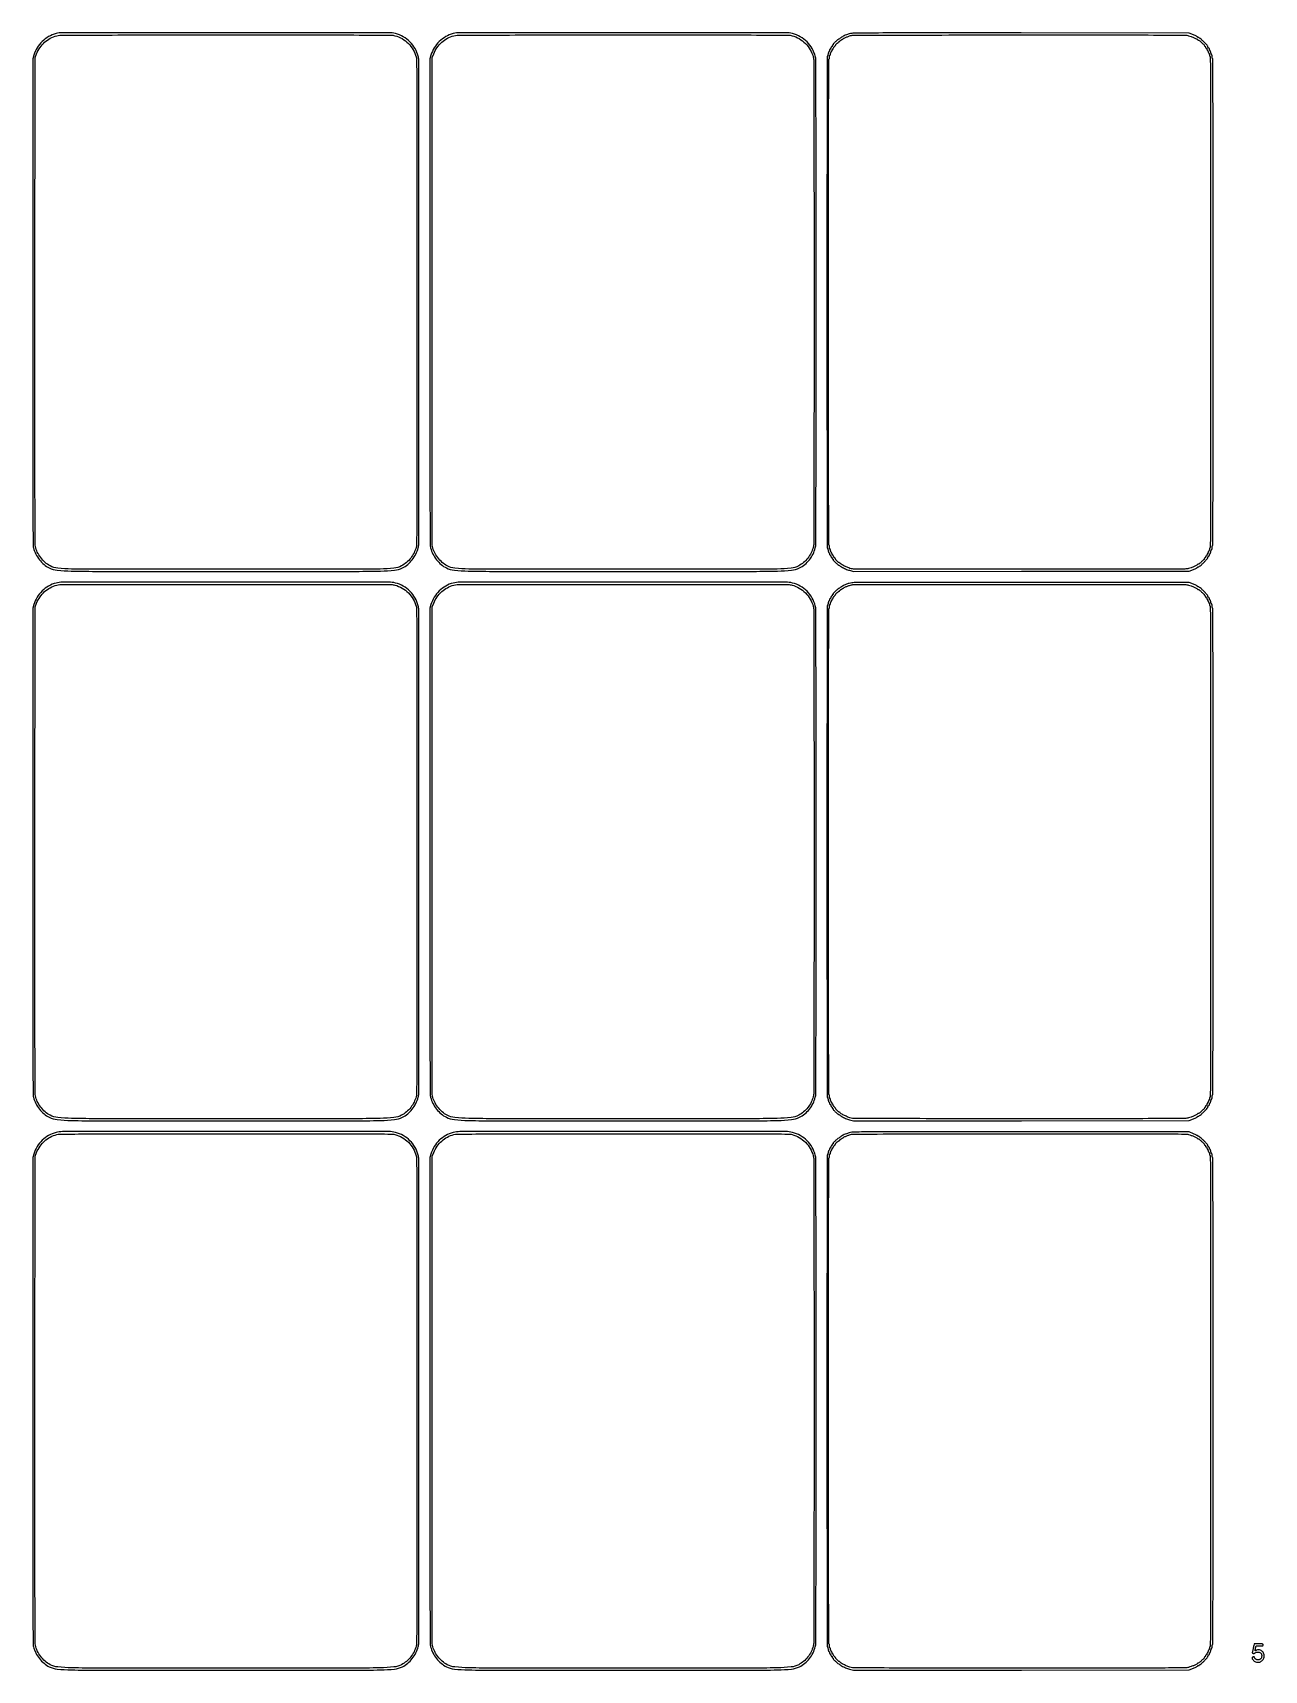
# Model space of a CAD drawing. Extents: x 5 to 206, y 6 to 274.
import ezdxf

# ---------------------------------------------------------------- set-up
doc = ezdxf.new("R2010")
doc.units = 0
doc.header["$MEASUREMENT"] = 0

msp = doc.modelspace()

# ---------------------------------------------------------------- linework, layer by layer
for points in [[(8.7984, 274.055805, 0.065323), (7.588419, 273.563802, 0.063948), (6.536622, 272.773502, 0.063438), (5.711768, 271.736586, 0.062472), (5.168082, 270.520739), (4.9914, 269.940777), (4.9914, 230.163163, 0.000081), (4.99512, 207.172171, 0.000711), (5.012886, 196.996982, 0.00031), (5.037401, 190.524914, 0.060953), (5.119031, 189.881324, 0.054545), (5.492955, 188.878489, 0.050364), (6.082999, 187.950858, 0.051021), (6.837654, 187.171227, 0.05959), (7.6986, 186.606324, 0.089729), (9.000192, 186.228289, 0.020984), (11.277015, 186.087582, 0.004814), (15.914194, 186.040601, 0.000126), (36.5895, 186.0354, 0.000126), (57.264806, 186.040601, 0.004814), (61.901985, 186.087582, 0.020984), (64.178808, 186.228289, 0.089729), (65.4804, 186.606324, 0.05959), (66.341346, 187.171227, 0.051021), (67.096001, 187.950858, 0.050364), (67.686045, 188.878489, 0.054545), (68.059969, 189.881324, 0.060951), (68.141594, 190.524862, 0.00031), (68.166114, 196.988502, 0.000712), (68.18388, 207.150847, 0.000081), (68.1876, 230.112, 0.000081), (68.18388, 253.073153, 0.000712), (68.166114, 263.235498, 0.00031), (68.141594, 269.699138, 0.060951), (68.059969, 270.342676, 0.068451), (67.547178, 271.609566, 0.066122), (66.706619, 272.707619, 0.066122), (65.608566, 273.548178, 0.068451), (64.341676, 274.060969, 0.062027), (63.231643, 274.199347, 0.000055), (36.561327, 274.199793, 0.000053), (9.875606, 274.19447, 0.063945)], [(64.249275, 273.720898, -0.068755), (65.418674, 273.237339, -0.064089), (66.444479, 272.445479, -0.064089), (67.236339, 271.419674, -0.068755), (67.719898, 270.250275, -0.062654), (67.803095, 269.612227, -0.000324), (67.827716, 263.249747, -0.000726), (67.845522, 253.190666, -0.00008), (67.8492, 230.112, -0.00008), (67.845522, 207.033334, -0.000726), (67.827716, 196.974253, -0.000324), (67.803095, 190.611773, -0.062654), (67.719898, 189.973725, -0.054027), (67.37351, 189.061098, -0.04865), (66.829603, 188.208642, -0.049), (66.135869, 187.483219, -0.056811), (65.3457, 186.946912, -0.09492), (64.086528, 186.566311, -0.021086), (61.83043, 186.426042, -0.004856), (57.224054, 186.378986, -0.000126), (36.5895, 186.3738, -0.000126), (15.954946, 186.378986, -0.004856), (11.34857, 186.426042, -0.021086), (9.092472, 186.566311, -0.09492), (7.8333, 186.946912, -0.060368), (7.016231, 187.50998, -0.048952), (6.291096, 188.289944, -0.049201), (5.735092, 189.191063, -0.062856), (5.420161, 190.113613, -0.050392), (5.371366, 190.586961, -0.00007), (5.354267, 199.664002, -0.00045), (5.344182, 211.615969, -0.000125), (5.349937, 230.3658), (5.3721, 270.1701), (5.616148, 270.7623, -0.053731), (6.178146, 271.795303, -0.058594), (6.933552, 272.651962, -0.059359), (7.857631, 273.301251, -0.057689), (8.917153, 273.722794, -0.064462), (9.437441, 273.793285, -0.000377), (14.320813, 273.818503, -0.000915), (21.700385, 273.83754, -0.000136), (36.550576, 273.844632, -0.000118), (52.331395, 273.844128, -0.00105), (59.288482, 273.827654, -0.000656), (63.629187, 273.802565, -0.062007)], [(73.7712, 274.055805, 0.065323), (72.561219, 273.563802, 0.063948), (71.509422, 272.773502, 0.063438), (70.684568, 271.736586, 0.062472), (70.140882, 270.520739), (69.9642, 269.940777), (69.9642, 230.163163, 0.000081), (69.96792, 207.172171, 0.000711), (69.985686, 196.996982, 0.00031), (70.010201, 190.524914, 0.060953), (70.091831, 189.881324, 0.054545), (70.465755, 188.878489, 0.050364), (71.055799, 187.950858, 0.051021), (71.810454, 187.171227, 0.05959), (72.6714, 186.606324, 0.089729), (73.972992, 186.228289, 0.020984), (76.249815, 186.087582, 0.004814), (80.886994, 186.040601, 0.000126), (101.5623, 186.0354, 0.000126), (122.237606, 186.040601, 0.004814), (126.874785, 186.087582, 0.020984), (129.151608, 186.228289, 0.089729), (130.4532, 186.606324, 0.05959), (131.314146, 187.171227, 0.051021), (132.068801, 187.950858, 0.050364), (132.658845, 188.878489, 0.054545), (133.032769, 189.881324, 0.060951), (133.114394, 190.524862, 0.00031), (133.138914, 196.988502, 0.000712), (133.15668, 207.150847, 0.000081), (133.1604, 230.112, 0.000081), (133.15668, 253.073153, 0.000712), (133.138914, 263.235498, 0.00031), (133.114394, 269.699138, 0.060951), (133.032769, 270.342676, 0.068451), (132.519978, 271.609566, 0.066122), (131.679419, 272.707619, 0.066122), (130.581366, 273.548178, 0.068451), (129.314476, 274.060969, 0.062027), (128.204443, 274.199347, 0.000055), (101.534127, 274.199793, 0.000053), (74.848406, 274.19447, 0.063945)], [(129.222075, 273.720898, -0.068755), (130.391474, 273.237339, -0.064089), (131.417279, 272.445479, -0.064089), (132.209139, 271.419674, -0.068755), (132.692698, 270.250275, -0.062654), (132.775895, 269.612227, -0.000324), (132.800516, 263.249747, -0.000726), (132.818322, 253.190666, -0.00008), (132.822, 230.112, -0.00008), (132.818322, 207.033334, -0.000726), (132.800516, 196.974253, -0.000324), (132.775895, 190.611773, -0.062654), (132.692698, 189.973725, -0.054027), (132.34631, 189.061098, -0.04865), (131.802403, 188.208642, -0.049), (131.108669, 187.483219, -0.056811), (130.3185, 186.946912, -0.09492), (129.059328, 186.566311, -0.021086), (126.80323, 186.426042, -0.004856), (122.196854, 186.378986, -0.000126), (101.5623, 186.3738, -0.000126), (80.927746, 186.378986, -0.004856), (76.32137, 186.426042, -0.021086), (74.065272, 186.566311, -0.09492), (72.8061, 186.946912, -0.060368), (71.989031, 187.50998, -0.048952), (71.263896, 188.289944, -0.049201), (70.707892, 189.191063, -0.062856), (70.392961, 190.113613, -0.050392), (70.344166, 190.586961, -0.00007), (70.327067, 199.664002, -0.00045), (70.316982, 211.615969, -0.000125), (70.322737, 230.3658), (70.3449, 270.1701), (70.588948, 270.7623, -0.053731), (71.150946, 271.795303, -0.058594), (71.906352, 272.651962, -0.059359), (72.830431, 273.301251, -0.057689), (73.889953, 273.722794, -0.064462), (74.410241, 273.793285, -0.000377), (79.293613, 273.818503, -0.000915), (86.673185, 273.83754, -0.000136), (101.523376, 273.844632, -0.000118), (117.304195, 273.844128, -0.00105), (124.261282, 273.827654, -0.000656), (128.601987, 273.802565, -0.062007)], [(138.575627, 274.008593, 0.02319), (138.283442, 273.9153, 0.013958), (137.94594, 273.779185, 0.013838), (137.610139, 273.621532, 0.019758), (137.322187, 273.461925, 0.023703), (136.857352, 273.148648, 0.020742), (136.402322, 272.779246, 0.014894), (136.023787, 272.424355, 0.199547), (135.9522, 272.252125, -0.088862), (135.945776, 272.216264, -0.094958), (135.927349, 272.18579, -0.099929), (135.899875, 272.165403, -0.11024), (135.8676, 272.1582, 0.148195), (135.835337, 272.148423, 0.098894), (135.807851, 272.120923, 0.082425), (135.789319, 272.079814, 0.064853), (135.783, 272.0313, -0.063559), (135.776807, 271.982782, -0.081496), (135.758622, 271.941677, -0.098464), (135.731661, 271.914174, -0.150892), (135.700012, 271.9044, 0.196992), (135.664432, 271.889816, 0.05533), (135.625808, 271.842272, 0.046776), (135.590353, 271.773869, 0.034719), (135.56394, 271.6929, -0.031538), (135.538092, 271.611917, -0.043524), (135.504293, 271.543528, -0.050787), (135.468062, 271.495619, -0.208396), (135.435429, 271.4814, 0.202466), (135.406603, 271.469229, 0.084282), (135.382157, 271.433768, 0.064406), (135.365543, 271.38132, 0.044563), (135.36, 271.31925, -0.051902), (135.353313, 271.255001, -0.057769), (135.333546, 271.195913, -0.065835), (135.304424, 271.150453, -0.137823), (135.269943, 271.127081, 0.198786), (135.23211, 271.094285, 0.03054), (135.192245, 271.000796, 0.030152), (135.156857, 270.878525, 0.02203), (135.131903, 270.739331, -0.018956), (135.108196, 270.60224, -0.02954), (135.076437, 270.486683, -0.029333), (135.041774, 270.401368, -0.28924), (135.010461, 270.3816, 0.413675), (134.979404, 270.3506, 0.000004), (134.958189, 258.766483, 0.000292), (134.942152, 245.832403, 0.000164), (134.937, 230.112, 0.000164), (134.942152, 214.391597, 0.000292), (134.958189, 201.457517, 0.000004), (134.979404, 189.8734, 0.413675), (135.010461, 189.8424, -0.28924), (135.041774, 189.822632, -0.029333), (135.076437, 189.737317, -0.02954), (135.108196, 189.62176, -0.018956), (135.131903, 189.484669, 0.02203), (135.156857, 189.345475, 0.030152), (135.192245, 189.223204, 0.03054), (135.23211, 189.129715, 0.198786), (135.269943, 189.096919, -0.137823), (135.304424, 189.073547, -0.065835), (135.333546, 189.028087, -0.057769), (135.353313, 188.968999, -0.051902), (135.36, 188.90475, 0.044563), (135.365543, 188.84268, 0.064406), (135.382157, 188.790232, 0.084282), (135.406603, 188.754771, 0.202466), (135.435429, 188.7426, -0.208396), (135.468062, 188.728381, -0.050787), (135.504293, 188.680472, -0.043524), (135.538092, 188.612083, -0.031538), (135.56394, 188.5311, 0.034719), (135.590353, 188.450131, 0.046776), (135.625808, 188.381728, 0.05533), (135.664432, 188.334184, 0.196992), (135.700012, 188.3196, -0.150892), (135.731661, 188.309826, -0.098464), (135.758622, 188.282323, -0.081496), (135.776807, 188.241218, -0.063559), (135.783, 188.1927, 0.064853), (135.789319, 188.144186, 0.082425), (135.807851, 188.103077, 0.098894), (135.835337, 188.075577, 0.148195), (135.8676, 188.0658, -0.11024), (135.899875, 188.058597, -0.099929), (135.927349, 188.03821, -0.094958), (135.945776, 188.007736, -0.088862), (135.9522, 187.971875, 0.199555), (136.023806, 187.799607, 0.014898), (136.402404, 187.444686, 0.020744), (136.857565, 187.075219, 0.023688), (137.322628, 186.761807, 0.019436), (137.625579, 186.593632, 0.016402), (137.958128, 186.439062, 0.016509), (138.29732, 186.307781, 0.020662), (138.620173, 186.209695), (139.297509, 186.034121), (166.748405, 186.055911), (194.1993, 186.0777), (194.89725, 186.365886, 0.008174), (195.164775, 186.481503, 0.012855), (195.390177, 186.590381, 0.006873), (195.572905, 186.687715, 0.273426), (195.5952, 186.725436, -0.157815), (195.60401, 186.752655, -0.097188), (195.628848, 186.775837, -0.079117), (195.665943, 186.791488, -0.060412), (195.709746, 186.7968, 0.146182), (195.824713, 186.831146, 0.023298), (196.017025, 186.970542, 0.019273), (196.271205, 187.19005, 0.007248), (196.6104, 187.515922, 0.005942), (196.947819, 187.857653, 0.023054), (197.144223, 188.081105, 0.036671), (197.254982, 188.242427, 0.132861), (197.2872, 188.361532, -0.086643), (197.296684, 188.415854, -0.066359), (197.324477, 188.46947, -0.065914), (197.365589, 188.514279, -0.082778), (197.4141, 188.542806, 0.098143), (197.462621, 188.573367, 0.066864), (197.503723, 188.624242, 0.064008), (197.531518, 188.686789, 0.07271), (197.541, 188.751651, -0.044123), (197.546421, 188.812957, -0.06393), (197.562675, 188.864756, -0.083732), (197.586586, 188.899795, -0.203985), (197.614787, 188.9118, 0.277998), (197.6466, 188.930969, 0.031218), (197.682795, 189.011205, 0.030734), (197.716602, 189.120528, 0.019977), (197.742687, 189.2502, -0.022653), (197.769491, 189.379855, -0.034344), (197.805462, 189.489195, -0.037096), (197.844693, 189.56825, -0.264949), (197.8804, 189.5886, 0.297409), (197.912775, 189.609726, 0.043099), (197.939442, 189.688005, 0.037255), (197.957949, 189.797311, 0.023315), (197.964, 189.927, -0.023598), (197.970124, 190.056687, -0.037669), (197.988851, 190.165995, -0.04382), (198.015849, 190.244161, -0.295869), (198.0486, 190.2654, 0.413581), (198.090722, 190.307431, 0.000009), (198.112005, 200.2482, 0.000394), (198.128362, 212.490364, 0.000137), (198.1332, 230.112, 0.000137), (198.128362, 247.733636, 0.000394), (198.112005, 259.9758, 0.000009), (198.090722, 269.916569, 0.413581), (198.0486, 269.9586, -0.295869), (198.015849, 269.979839, -0.04382), (197.988851, 270.058005, -0.037669), (197.970124, 270.167313, -0.023598), (197.964, 270.297, 0.023315), (197.957949, 270.426689, 0.037255), (197.939442, 270.535995, 0.043099), (197.912775, 270.614274, 0.297409), (197.8804, 270.6354, -0.264949), (197.844693, 270.65575, -0.037096), (197.805462, 270.734805, -0.034344), (197.769491, 270.844145, -0.022653), (197.742687, 270.9738, 0.019977), (197.716602, 271.103472, 0.030734), (197.682795, 271.212795, 0.031218), (197.6466, 271.293031, 0.277998), (197.614787, 271.3122, -0.203985), (197.586586, 271.324205, -0.083732), (197.562675, 271.359244, -0.06393), (197.546421, 271.411043, -0.044123), (197.541, 271.472349, 0.07271), (197.531518, 271.537211, 0.064008), (197.503723, 271.599758, 0.066864), (197.462621, 271.650633, 0.098143), (197.4141, 271.681194, -0.082778), (197.365589, 271.709721, -0.065914), (197.324477, 271.75453, -0.066359), (197.296684, 271.808146, -0.086643), (197.2872, 271.862468, 0.132861), (197.254982, 271.981573, 0.036671), (197.144223, 272.142895, 0.023054), (196.947819, 272.366347, 0.005942), (196.6104, 272.708078, 0.007248), (196.271205, 273.03395, 0.019273), (196.017025, 273.253458, 0.023298), (195.824713, 273.392854, 0.146182), (195.709746, 273.4272, -0.060412), (195.665943, 273.432512, -0.079117), (195.628848, 273.448163, -0.097188), (195.60401, 273.471345, -0.157815), (195.5952, 273.498564, 0.273426), (195.572905, 273.536285, 0.006873), (195.390177, 273.633619, 0.012855), (195.164775, 273.742497, 0.008174), (194.89725, 273.858114), (194.1993, 274.1463), (166.7043, 274.162646, 0.000081), (148.510542, 274.170507, 0.001437), (142.631309, 274.155201, 0.002177), (139.399832, 274.12343, 0.062206)], [(194.118076, 273.719009, -0.025404), (194.53979, 273.586087, -0.015241), (195.026254, 273.388047, -0.008742), (195.479581, 273.177627, -0.18145), (195.5811, 273.07076, 0.087329), (195.597592, 273.04531, 0.064012), (195.623512, 273.023752, 0.063077), (195.654498, 273.009167, 0.078646), (195.685883, 273.0042, -0.177959), (195.844717, 272.945819, -0.00992), (196.246, 272.590801, -0.009328), (196.635099, 272.218904, -0.199938), (196.695, 272.075095, 0.097263), (196.701453, 272.042235, 0.09751), (196.719851, 272.01429, 0.098351), (196.747316, 271.995578, 0.100842), (196.7796, 271.989, -0.151099), (196.811864, 271.979022, -0.09843), (196.839349, 271.950943, -0.081424), (196.857888, 271.908979, -0.063461), (196.8642, 271.859445, 0.088478), (196.873682, 271.806278, 0.06652), (196.901477, 271.753642, 0.065663), (196.942589, 271.709495, 0.081035), (196.9911, 271.681194, -0.098143), (197.039621, 271.650633, -0.066864), (197.080723, 271.599758, -0.064008), (197.108518, 271.537211, -0.07271), (197.118, 271.472349, 0.050854), (197.124249, 271.411069, 0.070807), (197.142851, 271.359244, 0.0909), (197.170307, 271.324396, 0.182536), (197.2026, 271.3122, -0.185417), (197.234898, 271.299797, -0.090018), (197.262349, 271.264273, -0.069864), (197.280956, 271.211477, -0.049879), (197.2872, 271.149043, 0.064082), (197.296432, 271.077307, 0.039128), (197.324477, 270.996536, 0.038656), (197.365516, 270.919536, 0.054664), (197.4141, 270.858986, -0.069264), (197.462737, 270.794619, -0.038968), (197.503723, 270.705459, -0.038047), (197.531668, 270.607144, -0.050261), (197.541, 270.514543, 0.037042), (197.547181, 270.431231, 0.055756), (197.565851, 270.360903, 0.073141), (197.593189, 270.312814, 0.230944), (197.6256, 270.297, -0.413587), (197.667723, 270.254967, -0.000009), (197.689005, 260.2296, -0.00039), (197.705362, 247.883548, -0.000136), (197.7102, 230.112, -0.000136), (197.705362, 212.340452, -0.00039), (197.689005, 199.9944, -0.000009), (197.667723, 189.969033, -0.413587), (197.6256, 189.927, 0.230944), (197.593189, 189.911186, 0.073141), (197.565851, 189.863097, 0.055756), (197.547181, 189.792769, 0.037042), (197.541, 189.709457, -0.050261), (197.531668, 189.616856, -0.038047), (197.503723, 189.518541, -0.038968), (197.462737, 189.429381, -0.069264), (197.4141, 189.365014, 0.054664), (197.365516, 189.304464, 0.038656), (197.324477, 189.227464, 0.039128), (197.296432, 189.146693, 0.064082), (197.2872, 189.074957, -0.049879), (197.280956, 189.012523, -0.069864), (197.262349, 188.959727, -0.090018), (197.234898, 188.924203, -0.185417), (197.2026, 188.9118, 0.182536), (197.170307, 188.899604, 0.0909), (197.142851, 188.864756, 0.070807), (197.124249, 188.812931, 0.050854), (197.118, 188.751651, -0.07271), (197.108518, 188.686789, -0.064008), (197.080723, 188.624242, -0.066864), (197.039621, 188.573367, -0.098143), (196.9911, 188.542806, 0.081035), (196.942589, 188.514505, 0.065663), (196.901477, 188.470358, 0.06652), (196.873682, 188.417722, 0.088478), (196.8642, 188.364555, -0.063461), (196.857888, 188.315021, -0.081424), (196.839349, 188.273057, -0.09843), (196.811864, 188.244978, -0.151099), (196.7796, 188.235, 0.100842), (196.747316, 188.228422, 0.098351), (196.719851, 188.20971, 0.09751), (196.701453, 188.181765, 0.097263), (196.695, 188.148905, -0.199938), (196.635099, 188.005096, -0.009328), (196.246, 187.633199, -0.00992), (195.844717, 187.278181, -0.177959), (195.685883, 187.2198, 0.078646), (195.654498, 187.214833, 0.063077), (195.623512, 187.200248, 0.064012), (195.597592, 187.17869, 0.087329), (195.5811, 187.15324, -0.18145), (195.479581, 187.046373, -0.008742), (195.026254, 186.835953, -0.015241), (194.53979, 186.637913, -0.025404), (194.118076, 186.504991, -0.061843), (193.486056, 186.421712, -0.000704), (189.217615, 186.395778, -0.00107), (182.326649, 186.378354, -0.000116), (166.453876, 186.375868, -0.000202), (154.330176, 186.381695, -0.000585), (145.936582, 186.398946, -0.00009), (139.290316, 186.421587, -0.055181), (138.9132, 186.464703, -0.041205), (138.510755, 186.592044, -0.014511), (137.956919, 186.837933, -0.013425), (137.428395, 187.108871, -0.06245), (137.151066, 187.30908, 0.012204), (137.08003, 187.372093, 0.016505), (137.012658, 187.425272, 0.013502), (136.954822, 187.465539, 0.146328), (136.927867, 187.4736, -0.189042), (136.852026, 187.503337, -0.00702), (136.625645, 187.7191, -0.006907), (136.405087, 187.94136, -0.194327), (136.3752, 188.015355, 0.153178), (136.364768, 188.048609, 0.014292), (136.313072, 188.118541, 0.017315), (136.244708, 188.199743, 0.01275), (136.1637, 188.284991, -0.026475), (136.08275, 188.374999, -0.028952), (136.014328, 188.47051, -0.030148), (135.966017, 188.558218, -0.111254), (135.9522, 188.619545, 0.066978), (135.945871, 188.666584, 0.083889), (135.927349, 188.706453, 0.099491), (135.899862, 188.733116, 0.143944), (135.8676, 188.7426, -0.154765), (135.835335, 188.752832, -0.09778), (135.807851, 188.781652, -0.080164), (135.789304, 188.824709, -0.061768), (135.783, 188.875543, 0.075276), (135.773903, 188.935626, 0.03846), (135.745723, 189.006711, 0.037117), (135.704667, 189.077024, 0.045706), (135.6561, 189.135386, -0.066186), (135.607477, 189.198921, -0.039096), (135.566477, 189.285362, -0.038434), (135.538519, 189.379772, -0.052818), (135.5292, 189.467743, 0.039287), (135.523009, 189.546416, 0.058452), (135.504349, 189.612847, 0.076865), (135.476982, 189.658087, 0.22187), (135.4446, 189.6732, -0.295869), (135.411849, 189.694439, -0.04382), (135.384851, 189.772605, -0.037669), (135.366124, 189.881913, -0.023598), (135.36, 190.0116, 0.023598), (135.353876, 190.141287, 0.037669), (135.335149, 190.250595, 0.04382), (135.308151, 190.328761, 0.295869), (135.2754, 190.35, -0.41358), (135.233279, 190.39203, -0.000009), (135.211995, 200.31165, -0.000394), (135.195638, 212.527841, -0.000138), (135.1908, 230.112, -0.000138), (135.195638, 247.696159, -0.000394), (135.211995, 259.91235, -0.000009), (135.233279, 269.83197, -0.41358), (135.2754, 269.874, 0.295869), (135.308151, 269.895239, 0.04382), (135.335149, 269.973405, 0.037669), (135.353876, 270.082713, 0.023598), (135.36, 270.2124, -0.023598), (135.366124, 270.342087, -0.037669), (135.384851, 270.451395, -0.04382), (135.411849, 270.529561, -0.295869), (135.4446, 270.5508, 0.22187), (135.476982, 270.565913, 0.076865), (135.504349, 270.611153, 0.058452), (135.523009, 270.677584, 0.039287), (135.5292, 270.756257, -0.052818), (135.538519, 270.844228, -0.038434), (135.566477, 270.938638, -0.039096), (135.607477, 271.025079, -0.066186), (135.6561, 271.088614, 0.045706), (135.704667, 271.146976, 0.037117), (135.745723, 271.217289, 0.03846), (135.773903, 271.288374, 0.075276), (135.783, 271.348457, -0.061768), (135.789304, 271.399291, -0.080164), (135.807851, 271.442348, -0.09778), (135.835335, 271.471168, -0.154765), (135.8676, 271.4814, 0.143944), (135.899862, 271.490884, 0.099491), (135.927349, 271.517547, 0.083889), (135.945871, 271.557416, 0.066978), (135.9522, 271.604455, -0.111254), (135.966017, 271.665782, -0.030148), (136.014328, 271.75349, -0.028952), (136.08275, 271.849001, -0.026475), (136.1637, 271.939009, 0.01275), (136.244708, 272.024257, 0.017315), (136.313072, 272.105459, 0.014292), (136.364768, 272.175391, 0.153178), (136.3752, 272.208645, -0.198201), (136.412948, 272.300131, -0.011637), (136.634561, 272.512824, -0.012361), (136.865182, 272.713819, -0.174785), (136.96663, 272.7504, 0.076179), (136.999246, 272.755398, 0.089394), (137.026923, 272.769893, 0.100745), (137.045425, 272.791453, 0.127792), (137.052, 272.81676, -0.201952), (137.066477, 272.851141, -0.021282), (137.132767, 272.910602, -0.023646), (137.22163, 272.976947, -0.016809), (137.32695, 273.043038, 0.007329), (137.435332, 273.108221, 0.009247), (137.533559, 273.171822, 0.007632), (137.613755, 273.227678, 0.070621), (137.6442, 273.256885, -0.128917), (137.738996, 273.328834, -0.004102), (138.190268, 273.511492, -0.008508), (138.634959, 273.678563, -0.027221), (138.938617, 273.768498, -0.057755), (139.161782, 273.794984, -0.000023), (147.120455, 273.816512, -0.000364), (155.962357, 273.833588, -0.000221), (166.411576, 273.84154, -0.000116), (182.319463, 273.842914, -0.001069), (189.215931, 273.827163, -0.000705), (193.485697, 273.802258, -0.061903)], [(8.7984, 184.126005, 0.065323), (7.588419, 183.634002, 0.063948), (6.536622, 182.843702, 0.063438), (5.711768, 181.806786, 0.062472), (5.168082, 180.590939), (4.9914, 180.010977), (4.9914, 140.233363, 0.000081), (4.99512, 117.242371, 0.000711), (5.012886, 107.067182, 0.00031), (5.037401, 100.595114, 0.060953), (5.119031, 99.951524, 0.054545), (5.492955, 98.948689, 0.050364), (6.082999, 98.021058, 0.051021), (6.837654, 97.241427, 0.05959), (7.6986, 96.676524, 0.089729), (9.000192, 96.298489, 0.020984), (11.277015, 96.157782, 0.004814), (15.914194, 96.110801, 0.000126), (36.5895, 96.1056, 0.000126), (57.264806, 96.110801, 0.004814), (61.901985, 96.157782, 0.020984), (64.178808, 96.298489, 0.089729), (65.4804, 96.676524, 0.05959), (66.341346, 97.241427, 0.051021), (67.096001, 98.021058, 0.050364), (67.686045, 98.948689, 0.054545), (68.059969, 99.951524, 0.060951), (68.141594, 100.595062, 0.00031), (68.166114, 107.058702, 0.000712), (68.18388, 117.221047, 0.000081), (68.1876, 140.1822, 0.000081), (68.18388, 163.143353, 0.000712), (68.166114, 173.305698, 0.00031), (68.141594, 179.769338, 0.060951), (68.059969, 180.412876, 0.068451), (67.547178, 181.679766, 0.066122), (66.706619, 182.777819, 0.066122), (65.608566, 183.618378, 0.068451), (64.341676, 184.131169, 0.062027), (63.231643, 184.269547, 0.000055), (36.561327, 184.269993, 0.000053), (9.875606, 184.26467, 0.063945)], [(64.249275, 183.791098, -0.068755), (65.418674, 183.307539, -0.064089), (66.444479, 182.515679, -0.064089), (67.236339, 181.489874, -0.068755), (67.719898, 180.320475, -0.062654), (67.803095, 179.682427, -0.000324), (67.827716, 173.319947, -0.000726), (67.845522, 163.260866, -0.00008), (67.8492, 140.1822, -0.00008), (67.845522, 117.103534, -0.000726), (67.827716, 107.044453, -0.000324), (67.803095, 100.681973, -0.062654), (67.719898, 100.043925, -0.054027), (67.37351, 99.131298, -0.04865), (66.829603, 98.278842, -0.049), (66.135869, 97.553419, -0.056811), (65.3457, 97.017112, -0.09492), (64.086528, 96.636511, -0.021086), (61.83043, 96.496242, -0.004856), (57.224054, 96.449186, -0.000126), (36.5895, 96.444, -0.000126), (15.954946, 96.449186, -0.004856), (11.34857, 96.496242, -0.021086), (9.092472, 96.636511, -0.09492), (7.8333, 97.017112, -0.060368), (7.016231, 97.58018, -0.048952), (6.291096, 98.360144, -0.049201), (5.735092, 99.261263, -0.062856), (5.420161, 100.183813, -0.050392), (5.371366, 100.657161, -0.00007), (5.354267, 109.734202, -0.00045), (5.344182, 121.686169, -0.000125), (5.349937, 140.436), (5.3721, 180.2403), (5.616148, 180.8325, -0.053731), (6.178146, 181.865503, -0.058594), (6.933552, 182.722162, -0.059359), (7.857631, 183.371451, -0.057689), (8.917153, 183.792994, -0.064462), (9.437441, 183.863485, -0.000377), (14.320813, 183.888703, -0.000915), (21.700385, 183.90774, -0.000136), (36.550576, 183.914832, -0.000118), (52.331395, 183.914328, -0.00105), (59.288482, 183.897854, -0.000656), (63.629187, 183.872765, -0.062007)], [(73.7712, 184.126005, 0.065323), (72.561219, 183.634002, 0.063948), (71.509422, 182.843702, 0.063438), (70.684568, 181.806786, 0.062472), (70.140882, 180.590939), (69.9642, 180.010977), (69.9642, 140.233363, 0.000081), (69.96792, 117.242371, 0.000711), (69.985686, 107.067182, 0.00031), (70.010201, 100.595114, 0.060953), (70.091831, 99.951524, 0.054545), (70.465755, 98.948689, 0.050364), (71.055799, 98.021058, 0.051021), (71.810454, 97.241427, 0.05959), (72.6714, 96.676524, 0.089729), (73.972992, 96.298489, 0.020984), (76.249815, 96.157782, 0.004814), (80.886994, 96.110801, 0.000126), (101.5623, 96.1056, 0.000126), (122.237606, 96.110801, 0.004814), (126.874785, 96.157782, 0.020984), (129.151608, 96.298489, 0.089729), (130.4532, 96.676524, 0.05959), (131.314146, 97.241427, 0.051021), (132.068801, 98.021058, 0.050364), (132.658845, 98.948689, 0.054545), (133.032769, 99.951524, 0.060951), (133.114394, 100.595062, 0.00031), (133.138914, 107.058702, 0.000712), (133.15668, 117.221047, 0.000081), (133.1604, 140.1822, 0.000081), (133.15668, 163.143353, 0.000712), (133.138914, 173.305698, 0.00031), (133.114394, 179.769338, 0.060951), (133.032769, 180.412876, 0.068451), (132.519978, 181.679766, 0.066122), (131.679419, 182.777819, 0.066122), (130.581366, 183.618378, 0.068451), (129.314476, 184.131169, 0.062027), (128.204443, 184.269547, 0.000055), (101.534127, 184.269993, 0.000053), (74.848406, 184.26467, 0.063945)], [(129.222075, 183.791098, -0.068755), (130.391474, 183.307539, -0.064089), (131.417279, 182.515679, -0.064089), (132.209139, 181.489874, -0.068755), (132.692698, 180.320475, -0.062654), (132.775895, 179.682427, -0.000324), (132.800516, 173.319947, -0.000726), (132.818322, 163.260866, -0.00008), (132.822, 140.1822, -0.00008), (132.818322, 117.103534, -0.000726), (132.800516, 107.044453, -0.000324), (132.775895, 100.681973, -0.062654), (132.692698, 100.043925, -0.054027), (132.34631, 99.131298, -0.04865), (131.802403, 98.278842, -0.049), (131.108669, 97.553419, -0.056811), (130.3185, 97.017112, -0.09492), (129.059328, 96.636511, -0.021086), (126.80323, 96.496242, -0.004856), (122.196854, 96.449186, -0.000126), (101.5623, 96.444, -0.000126), (80.927746, 96.449186, -0.004856), (76.32137, 96.496242, -0.021086), (74.065272, 96.636511, -0.09492), (72.8061, 97.017112, -0.060368), (71.989031, 97.58018, -0.048952), (71.263896, 98.360144, -0.049201), (70.707892, 99.261263, -0.062856), (70.392961, 100.183813, -0.050392), (70.344166, 100.657161, -0.00007), (70.327067, 109.734202, -0.00045), (70.316982, 121.686169, -0.000125), (70.322737, 140.436), (70.3449, 180.2403), (70.588948, 180.8325, -0.053731), (71.150946, 181.865503, -0.058594), (71.906352, 182.722162, -0.059359), (72.830431, 183.371451, -0.057689), (73.889953, 183.792994, -0.064462), (74.410241, 183.863485, -0.000377), (79.293613, 183.888703, -0.000915), (86.673185, 183.90774, -0.000136), (101.523376, 183.914832, -0.000118), (117.304195, 183.914328, -0.00105), (124.261282, 183.897854, -0.000656), (128.601987, 183.872765, -0.062007)], [(138.575627, 184.078793, 0.02319), (138.283442, 183.9855, 0.013958), (137.94594, 183.849385, 0.013838), (137.610139, 183.691732, 0.019758), (137.322187, 183.532125, 0.023703), (136.857352, 183.218848, 0.020742), (136.402322, 182.849446, 0.014894), (136.023787, 182.494555, 0.199547), (135.9522, 182.322325, -0.088862), (135.945776, 182.286464, -0.094958), (135.927349, 182.25599, -0.099929), (135.899875, 182.235603, -0.11024), (135.8676, 182.2284, 0.148195), (135.835337, 182.218623, 0.098894), (135.807851, 182.191123, 0.082425), (135.789319, 182.150014, 0.064853), (135.783, 182.1015, -0.063559), (135.776807, 182.052982, -0.081496), (135.758622, 182.011877, -0.098464), (135.731661, 181.984374, -0.150892), (135.700012, 181.9746, 0.196992), (135.664432, 181.960016, 0.05533), (135.625808, 181.912472, 0.046776), (135.590353, 181.844069, 0.034719), (135.56394, 181.7631, -0.031538), (135.538092, 181.682117, -0.043524), (135.504293, 181.613728, -0.050787), (135.468062, 181.565819, -0.208396), (135.435429, 181.5516, 0.202466), (135.406603, 181.539429, 0.084282), (135.382157, 181.503968, 0.064406), (135.365543, 181.45152, 0.044563), (135.36, 181.38945, -0.051902), (135.353313, 181.325201, -0.057769), (135.333546, 181.266113, -0.065835), (135.304424, 181.220653, -0.137823), (135.269943, 181.197281, 0.198786), (135.23211, 181.164485, 0.03054), (135.192245, 181.070996, 0.030152), (135.156857, 180.948725, 0.02203), (135.131903, 180.809531, -0.018956), (135.108196, 180.67244, -0.02954), (135.076437, 180.556883, -0.029333), (135.041774, 180.471568, -0.28924), (135.010461, 180.4518, 0.413675), (134.979404, 180.4208, 0.000004), (134.958189, 168.836683, 0.000292), (134.942152, 155.902603, 0.000164), (134.937, 140.1822, 0.000164), (134.942152, 124.461797, 0.000292), (134.958189, 111.527717, 0.000004), (134.979404, 99.9436, 0.413675), (135.010461, 99.9126, -0.28924), (135.041774, 99.892832, -0.029333), (135.076437, 99.807517, -0.02954), (135.108196, 99.69196, -0.018956), (135.131903, 99.554869, 0.02203), (135.156857, 99.415675, 0.030152), (135.192245, 99.293404, 0.03054), (135.23211, 99.199915, 0.198786), (135.269943, 99.167119, -0.137823), (135.304424, 99.143747, -0.065835), (135.333546, 99.098287, -0.057769), (135.353313, 99.039199, -0.051902), (135.36, 98.97495, 0.044563), (135.365543, 98.91288, 0.064406), (135.382157, 98.860432, 0.084282), (135.406603, 98.824971, 0.202466), (135.435429, 98.8128, -0.208396), (135.468062, 98.798581, -0.050787), (135.504293, 98.750672, -0.043524), (135.538092, 98.682283, -0.031538), (135.56394, 98.6013, 0.034719), (135.590353, 98.520331, 0.046776), (135.625808, 98.451928, 0.05533), (135.664432, 98.404384, 0.196992), (135.700012, 98.3898, -0.150892), (135.731661, 98.380026, -0.098464), (135.758622, 98.352523, -0.081496), (135.776807, 98.311418, -0.063559), (135.783, 98.2629, 0.064853), (135.789319, 98.214386, 0.082425), (135.807851, 98.173277, 0.098894), (135.835337, 98.145777, 0.148195), (135.8676, 98.136, -0.11024), (135.899875, 98.128797, -0.099929), (135.927349, 98.10841, -0.094958), (135.945776, 98.077936, -0.088862), (135.9522, 98.042075, 0.199555), (136.023806, 97.869807, 0.014898), (136.402404, 97.514886, 0.020744), (136.857565, 97.145419, 0.023688), (137.322628, 96.832007, 0.019436), (137.625579, 96.663832, 0.016402), (137.958128, 96.509262, 0.016509), (138.29732, 96.377981, 0.020662), (138.620173, 96.279895), (139.297509, 96.104321), (166.748405, 96.126111), (194.1993, 96.1479), (194.89725, 96.436086, 0.008174), (195.164775, 96.551703, 0.012855), (195.390177, 96.660581, 0.006873), (195.572905, 96.757915, 0.273426), (195.5952, 96.795636, -0.157815), (195.60401, 96.822855, -0.097188), (195.628848, 96.846037, -0.079117), (195.665943, 96.861688, -0.060412), (195.709746, 96.867, 0.146182), (195.824713, 96.901346, 0.023298), (196.017025, 97.040742, 0.019273), (196.271205, 97.26025, 0.007248), (196.6104, 97.586122, 0.005942), (196.947819, 97.927853, 0.023054), (197.144223, 98.151305, 0.036671), (197.254982, 98.312627, 0.132861), (197.2872, 98.431732, -0.086643), (197.296684, 98.486054, -0.066359), (197.324477, 98.53967, -0.065914), (197.365589, 98.584479, -0.082778), (197.4141, 98.613006, 0.098143), (197.462621, 98.643567, 0.066864), (197.503723, 98.694442, 0.064008), (197.531518, 98.756989, 0.07271), (197.541, 98.821851, -0.044123), (197.546421, 98.883157, -0.06393), (197.562675, 98.934956, -0.083732), (197.586586, 98.969995, -0.203985), (197.614787, 98.982, 0.277998), (197.6466, 99.001169, 0.031218), (197.682795, 99.081405, 0.030734), (197.716602, 99.190728, 0.019977), (197.742687, 99.3204, -0.022653), (197.769491, 99.450055, -0.034344), (197.805462, 99.559395, -0.037096), (197.844693, 99.63845, -0.264949), (197.8804, 99.6588, 0.297409), (197.912775, 99.679926, 0.043099), (197.939442, 99.758205, 0.037255), (197.957949, 99.867511, 0.023315), (197.964, 99.9972, -0.023598), (197.970124, 100.126887, -0.037669), (197.988851, 100.236195, -0.04382), (198.015849, 100.314361, -0.295869), (198.0486, 100.3356, 0.413581), (198.090722, 100.377631, 0.000009), (198.112005, 110.3184, 0.000394), (198.128362, 122.560564, 0.000137), (198.1332, 140.1822, 0.000137), (198.128362, 157.803836, 0.000394), (198.112005, 170.046, 0.000009), (198.090722, 179.986769, 0.413581), (198.0486, 180.0288, -0.295869), (198.015849, 180.050039, -0.04382), (197.988851, 180.128205, -0.037669), (197.970124, 180.237513, -0.023598), (197.964, 180.3672, 0.023315), (197.957949, 180.496889, 0.037255), (197.939442, 180.606195, 0.043099), (197.912775, 180.684474, 0.297409), (197.8804, 180.7056, -0.264949), (197.844693, 180.72595, -0.037096), (197.805462, 180.805005, -0.034344), (197.769491, 180.914345, -0.022653), (197.742687, 181.044, 0.019977), (197.716602, 181.173672, 0.030734), (197.682795, 181.282995, 0.031218), (197.6466, 181.363231, 0.277998), (197.614787, 181.3824, -0.203985), (197.586586, 181.394405, -0.083732), (197.562675, 181.429444, -0.06393), (197.546421, 181.481243, -0.044123), (197.541, 181.542549, 0.07271), (197.531518, 181.607411, 0.064008), (197.503723, 181.669958, 0.066864), (197.462621, 181.720833, 0.098143), (197.4141, 181.751394, -0.082778), (197.365589, 181.779921, -0.065914), (197.324477, 181.82473, -0.066359), (197.296684, 181.878346, -0.086643), (197.2872, 181.932668, 0.132861), (197.254982, 182.051773, 0.036671), (197.144223, 182.213095, 0.023054), (196.947819, 182.436547, 0.005942), (196.6104, 182.778278, 0.007248), (196.271205, 183.10415, 0.019273), (196.017025, 183.323658, 0.023298), (195.824713, 183.463054, 0.146182), (195.709746, 183.4974, -0.060412), (195.665943, 183.502712, -0.079117), (195.628848, 183.518363, -0.097188), (195.60401, 183.541545, -0.157815), (195.5952, 183.568764, 0.273426), (195.572905, 183.606485, 0.006873), (195.390177, 183.703819, 0.012855), (195.164775, 183.812697, 0.008174), (194.89725, 183.928314), (194.1993, 184.2165), (166.7043, 184.232846, 0.000081), (148.510542, 184.240707, 0.001437), (142.631309, 184.225401, 0.002177), (139.399832, 184.19363, 0.062206)], [(194.118076, 183.789209, -0.025404), (194.53979, 183.656287, -0.015241), (195.026254, 183.458247, -0.008742), (195.479581, 183.247827, -0.18145), (195.5811, 183.14096, 0.087329), (195.597592, 183.11551, 0.064012), (195.623512, 183.093952, 0.063077), (195.654498, 183.079367, 0.078646), (195.685883, 183.0744, -0.177959), (195.844717, 183.016019, -0.00992), (196.246, 182.661001, -0.009328), (196.635099, 182.289104, -0.199938), (196.695, 182.145295, 0.097263), (196.701453, 182.112435, 0.09751), (196.719851, 182.08449, 0.098351), (196.747316, 182.065778, 0.100842), (196.7796, 182.0592, -0.151099), (196.811864, 182.049222, -0.09843), (196.839349, 182.021143, -0.081424), (196.857888, 181.979179, -0.063461), (196.8642, 181.929645, 0.088478), (196.873682, 181.876478, 0.06652), (196.901477, 181.823842, 0.065663), (196.942589, 181.779695, 0.081035), (196.9911, 181.751394, -0.098143), (197.039621, 181.720833, -0.066864), (197.080723, 181.669958, -0.064008), (197.108518, 181.607411, -0.07271), (197.118, 181.542549, 0.050854), (197.124249, 181.481269, 0.070807), (197.142851, 181.429444, 0.0909), (197.170307, 181.394596, 0.182536), (197.2026, 181.3824, -0.185417), (197.234898, 181.369997, -0.090018), (197.262349, 181.334473, -0.069864), (197.280956, 181.281677, -0.049879), (197.2872, 181.219243, 0.064082), (197.296432, 181.147507, 0.039128), (197.324477, 181.066736, 0.038656), (197.365516, 180.989736, 0.054664), (197.4141, 180.929186, -0.069264), (197.462737, 180.864819, -0.038968), (197.503723, 180.775659, -0.038047), (197.531668, 180.677344, -0.050261), (197.541, 180.584743, 0.037042), (197.547181, 180.501431, 0.055756), (197.565851, 180.431103, 0.073141), (197.593189, 180.383014, 0.230944), (197.6256, 180.3672, -0.413587), (197.667723, 180.325167, -0.000009), (197.689005, 170.2998, -0.00039), (197.705362, 157.953748, -0.000136), (197.7102, 140.1822, -0.000136), (197.705362, 122.410652, -0.00039), (197.689005, 110.0646, -0.000009), (197.667723, 100.039233, -0.413587), (197.6256, 99.9972, 0.230944), (197.593189, 99.981386, 0.073141), (197.565851, 99.933297, 0.055756), (197.547181, 99.862969, 0.037042), (197.541, 99.779657, -0.050261), (197.531668, 99.687056, -0.038047), (197.503723, 99.588741, -0.038968), (197.462737, 99.499581, -0.069264), (197.4141, 99.435214, 0.054664), (197.365516, 99.374664, 0.038656), (197.324477, 99.297664, 0.039128), (197.296432, 99.216893, 0.064082), (197.2872, 99.145157, -0.049879), (197.280956, 99.082723, -0.069864), (197.262349, 99.029927, -0.090018), (197.234898, 98.994403, -0.185417), (197.2026, 98.982, 0.182536), (197.170307, 98.969804, 0.0909), (197.142851, 98.934956, 0.070807), (197.124249, 98.883131, 0.050854), (197.118, 98.821851, -0.07271), (197.108518, 98.756989, -0.064008), (197.080723, 98.694442, -0.066864), (197.039621, 98.643567, -0.098143), (196.9911, 98.613006, 0.081035), (196.942589, 98.584705, 0.065663), (196.901477, 98.540558, 0.06652), (196.873682, 98.487922, 0.088478), (196.8642, 98.434755, -0.063461), (196.857888, 98.385221, -0.081424), (196.839349, 98.343257, -0.09843), (196.811864, 98.315178, -0.151099), (196.7796, 98.3052, 0.100842), (196.747316, 98.298622, 0.098351), (196.719851, 98.27991, 0.09751), (196.701453, 98.251965, 0.097263), (196.695, 98.219105, -0.199938), (196.635099, 98.075296, -0.009328), (196.246, 97.703399, -0.00992), (195.844717, 97.348381, -0.177959), (195.685883, 97.29, 0.078646), (195.654498, 97.285033, 0.063077), (195.623512, 97.270448, 0.064012), (195.597592, 97.24889, 0.087329), (195.5811, 97.22344, -0.18145), (195.479581, 97.116573, -0.008742), (195.026254, 96.906153, -0.015241), (194.53979, 96.708113, -0.025404), (194.118076, 96.575191, -0.061843), (193.486056, 96.491912, -0.000704), (189.217615, 96.465978, -0.00107), (182.326649, 96.448554, -0.000116), (166.453876, 96.446068, -0.000202), (154.330176, 96.451895, -0.000585), (145.936582, 96.469146, -0.00009), (139.290316, 96.491787, -0.055181), (138.9132, 96.534903, -0.041205), (138.510755, 96.662244, -0.014511), (137.956919, 96.908133, -0.013425), (137.428395, 97.179071, -0.06245), (137.151066, 97.37928, 0.012204), (137.08003, 97.442293, 0.016505), (137.012658, 97.495472, 0.013502), (136.954822, 97.535739, 0.146328), (136.927867, 97.5438, -0.189042), (136.852026, 97.573537, -0.00702), (136.625645, 97.7893, -0.006907), (136.405087, 98.01156, -0.194327), (136.3752, 98.085555, 0.153178), (136.364768, 98.118809, 0.014292), (136.313072, 98.188741, 0.017315), (136.244708, 98.269943, 0.01275), (136.1637, 98.355191, -0.026475), (136.08275, 98.445199, -0.028952), (136.014328, 98.54071, -0.030148), (135.966017, 98.628418, -0.111254), (135.9522, 98.689745, 0.066978), (135.945871, 98.736784, 0.083889), (135.927349, 98.776653, 0.099491), (135.899862, 98.803316, 0.143944), (135.8676, 98.8128, -0.154765), (135.835335, 98.823032, -0.09778), (135.807851, 98.851852, -0.080164), (135.789304, 98.894909, -0.061768), (135.783, 98.945743, 0.075276), (135.773903, 99.005826, 0.03846), (135.745723, 99.076911, 0.037117), (135.704667, 99.147224, 0.045706), (135.6561, 99.205586, -0.066186), (135.607477, 99.269121, -0.039096), (135.566477, 99.355562, -0.038434), (135.538519, 99.449972, -0.052818), (135.5292, 99.537943, 0.039287), (135.523009, 99.616616, 0.058452), (135.504349, 99.683047, 0.076865), (135.476982, 99.728287, 0.22187), (135.4446, 99.7434, -0.295869), (135.411849, 99.764639, -0.04382), (135.384851, 99.842805, -0.037669), (135.366124, 99.952113, -0.023598), (135.36, 100.0818, 0.023598), (135.353876, 100.211487, 0.037669), (135.335149, 100.320795, 0.04382), (135.308151, 100.398961, 0.295869), (135.2754, 100.4202, -0.41358), (135.233279, 100.46223, -0.000009), (135.211995, 110.38185, -0.000394), (135.195638, 122.598041, -0.000138), (135.1908, 140.1822, -0.000138), (135.195638, 157.766359, -0.000394), (135.211995, 169.98255, -0.000009), (135.233279, 179.90217, -0.41358), (135.2754, 179.9442, 0.295869), (135.308151, 179.965439, 0.04382), (135.335149, 180.043605, 0.037669), (135.353876, 180.152913, 0.023598), (135.36, 180.2826, -0.023598), (135.366124, 180.412287, -0.037669), (135.384851, 180.521595, -0.04382), (135.411849, 180.599761, -0.295869), (135.4446, 180.621, 0.22187), (135.476982, 180.636113, 0.076865), (135.504349, 180.681353, 0.058452), (135.523009, 180.747784, 0.039287), (135.5292, 180.826457, -0.052818), (135.538519, 180.914428, -0.038434), (135.566477, 181.008838, -0.039096), (135.607477, 181.095279, -0.066186), (135.6561, 181.158814, 0.045706), (135.704667, 181.217176, 0.037117), (135.745723, 181.287489, 0.03846), (135.773903, 181.358574, 0.075276), (135.783, 181.418657, -0.061768), (135.789304, 181.469491, -0.080164), (135.807851, 181.512548, -0.09778), (135.835335, 181.541368, -0.154765), (135.8676, 181.5516, 0.143944), (135.899862, 181.561084, 0.099491), (135.927349, 181.587747, 0.083889), (135.945871, 181.627616, 0.066978), (135.9522, 181.674655, -0.111254), (135.966017, 181.735982, -0.030148), (136.014328, 181.82369, -0.028952), (136.08275, 181.919201, -0.026475), (136.1637, 182.009209, 0.01275), (136.244708, 182.094457, 0.017315), (136.313072, 182.175659, 0.014292), (136.364768, 182.245591, 0.153178), (136.3752, 182.278845, -0.198201), (136.412948, 182.370331, -0.011637), (136.634561, 182.583024, -0.012361), (136.865182, 182.784019, -0.174785), (136.96663, 182.8206, 0.076179), (136.999246, 182.825598, 0.089394), (137.026923, 182.840093, 0.100745), (137.045425, 182.861653, 0.127792), (137.052, 182.88696, -0.201952), (137.066477, 182.921341, -0.021282), (137.132767, 182.980802, -0.023646), (137.22163, 183.047147, -0.016809), (137.32695, 183.113238, 0.007329), (137.435332, 183.178421, 0.009247), (137.533559, 183.242022, 0.007632), (137.613755, 183.297878, 0.070621), (137.6442, 183.327085, -0.128917), (137.738996, 183.399034, -0.004102), (138.190268, 183.581692, -0.008508), (138.634959, 183.748763, -0.027221), (138.938617, 183.838698, -0.057755), (139.161782, 183.865184, -0.000023), (147.120455, 183.886712, -0.000364), (155.962357, 183.903788, -0.000221), (166.411576, 183.91174, -0.000116), (182.319463, 183.913114, -0.001069), (189.215931, 183.897363, -0.000705), (193.485697, 183.872458, -0.061903)], [(8.7984, 94.196205, 0.065323), (7.588419, 93.704202, 0.063948), (6.536622, 92.913902, 0.063438), (5.711768, 91.876986, 0.062472), (5.168082, 90.661139), (4.9914, 90.081177), (4.9914, 50.303563, 0.000081), (4.99512, 27.312571, 0.000711), (5.012886, 17.137382, 0.00031), (5.037401, 10.665314, 0.060953), (5.119031, 10.021724, 0.054545), (5.492955, 9.018889, 0.050364), (6.082999, 8.091258, 0.051021), (6.837654, 7.311627, 0.05959), (7.6986, 6.746724, 0.089729), (9.000192, 6.368689, 0.020984), (11.277015, 6.227982, 0.004814), (15.914194, 6.181001, 0.000126), (36.5895, 6.1758, 0.000126), (57.264806, 6.181001, 0.004814), (61.901985, 6.227982, 0.020984), (64.178808, 6.368689, 0.089729), (65.4804, 6.746724, 0.05959), (66.341346, 7.311627, 0.051021), (67.096001, 8.091258, 0.050364), (67.686045, 9.018889, 0.054545), (68.059969, 10.021724, 0.060951), (68.141594, 10.665262, 0.00031), (68.166114, 17.128902, 0.000712), (68.18388, 27.291247, 0.000081), (68.1876, 50.2524, 0.000081), (68.18388, 73.213553, 0.000712), (68.166114, 83.375898, 0.00031), (68.141594, 89.839538, 0.060951), (68.059969, 90.483076, 0.068451), (67.547178, 91.749966, 0.066122), (66.706619, 92.848019, 0.066122), (65.608566, 93.688578, 0.068451), (64.341676, 94.201369, 0.062027), (63.231643, 94.339747, 0.000055), (36.561327, 94.340193, 0.000053), (9.875606, 94.33487, 0.063945)], [(64.249275, 93.861298, -0.068755), (65.418674, 93.377739, -0.064089), (66.444479, 92.585879, -0.064089), (67.236339, 91.560074, -0.068755), (67.719898, 90.390675, -0.062654), (67.803095, 89.752627, -0.000324), (67.827716, 83.390147, -0.000726), (67.845522, 73.331066, -0.00008), (67.8492, 50.2524, -0.00008), (67.845522, 27.173734, -0.000726), (67.827716, 17.114653, -0.000324), (67.803095, 10.752173, -0.062654), (67.719898, 10.114125, -0.054027), (67.37351, 9.201498, -0.04865), (66.829603, 8.349042, -0.049), (66.135869, 7.623619, -0.056811), (65.3457, 7.087312, -0.09492), (64.086528, 6.706711, -0.021086), (61.83043, 6.566442, -0.004856), (57.224054, 6.519386, -0.000126), (36.5895, 6.5142, -0.000126), (15.954946, 6.519386, -0.004856), (11.34857, 6.566442, -0.021086), (9.092472, 6.706711, -0.09492), (7.8333, 7.087312, -0.060368), (7.016231, 7.65038, -0.048952), (6.291096, 8.430344, -0.049201), (5.735092, 9.331463, -0.062856), (5.420161, 10.254013, -0.050392), (5.371366, 10.727361, -0.00007), (5.354267, 19.804402, -0.00045), (5.344182, 31.756369, -0.000125), (5.349937, 50.5062), (5.3721, 90.3105), (5.616148, 90.9027, -0.053731), (6.178146, 91.935703, -0.058594), (6.933552, 92.792362, -0.059359), (7.857631, 93.441651, -0.057689), (8.917153, 93.863194, -0.064462), (9.437441, 93.933685, -0.000377), (14.320813, 93.958903, -0.000915), (21.700385, 93.97794, -0.000136), (36.550576, 93.985032, -0.000118), (52.331395, 93.984528, -0.00105), (59.288482, 93.968054, -0.000656), (63.629187, 93.942965, -0.062007)], [(73.7712, 94.196205, 0.065323), (72.561219, 93.704202, 0.063948), (71.509422, 92.913902, 0.063438), (70.684568, 91.876986, 0.062472), (70.140882, 90.661139), (69.9642, 90.081177), (69.9642, 50.303563, 0.000081), (69.96792, 27.312571, 0.000711), (69.985686, 17.137382, 0.00031), (70.010201, 10.665314, 0.060953), (70.091831, 10.021724, 0.054545), (70.465755, 9.018889, 0.050364), (71.055799, 8.091258, 0.051021), (71.810454, 7.311627, 0.05959), (72.6714, 6.746724, 0.089729), (73.972992, 6.368689, 0.020984), (76.249815, 6.227982, 0.004814), (80.886994, 6.181001, 0.000126), (101.5623, 6.1758, 0.000126), (122.237606, 6.181001, 0.004814), (126.874785, 6.227982, 0.020984), (129.151608, 6.368689, 0.089729), (130.4532, 6.746724, 0.05959), (131.314146, 7.311627, 0.051021), (132.068801, 8.091258, 0.050364), (132.658845, 9.018889, 0.054545), (133.032769, 10.021724, 0.060951), (133.114394, 10.665262, 0.00031), (133.138914, 17.128902, 0.000712), (133.15668, 27.291247, 0.000081), (133.1604, 50.2524, 0.000081), (133.15668, 73.213553, 0.000712), (133.138914, 83.375898, 0.00031), (133.114394, 89.839538, 0.060951), (133.032769, 90.483076, 0.068451), (132.519978, 91.749966, 0.066122), (131.679419, 92.848019, 0.066122), (130.581366, 93.688578, 0.068451), (129.314476, 94.201369, 0.062027), (128.204443, 94.339747, 0.000055), (101.534127, 94.340193, 0.000053), (74.848406, 94.33487, 0.063945)], [(129.222075, 93.861298, -0.068755), (130.391474, 93.377739, -0.064089), (131.417279, 92.585879, -0.064089), (132.209139, 91.560074, -0.068755), (132.692698, 90.390675, -0.062654), (132.775895, 89.752627, -0.000324), (132.800516, 83.390147, -0.000726), (132.818322, 73.331066, -0.00008), (132.822, 50.2524, -0.00008), (132.818322, 27.173734, -0.000726), (132.800516, 17.114653, -0.000324), (132.775895, 10.752173, -0.062654), (132.692698, 10.114125, -0.054027), (132.34631, 9.201498, -0.04865), (131.802403, 8.349042, -0.049), (131.108669, 7.623619, -0.056811), (130.3185, 7.087312, -0.09492), (129.059328, 6.706711, -0.021086), (126.80323, 6.566442, -0.004856), (122.196854, 6.519386, -0.000126), (101.5623, 6.5142, -0.000126), (80.927746, 6.519386, -0.004856), (76.32137, 6.566442, -0.021086), (74.065272, 6.706711, -0.09492), (72.8061, 7.087312, -0.060368), (71.989031, 7.65038, -0.048952), (71.263896, 8.430344, -0.049201), (70.707892, 9.331463, -0.062856), (70.392961, 10.254013, -0.050392), (70.344166, 10.727361, -0.00007), (70.327067, 19.804402, -0.00045), (70.316982, 31.756369, -0.000125), (70.322737, 50.5062), (70.3449, 90.3105), (70.588948, 90.9027, -0.053731), (71.150946, 91.935703, -0.058594), (71.906352, 92.792362, -0.059359), (72.830431, 93.441651, -0.057689), (73.889953, 93.863194, -0.064462), (74.410241, 93.933685, -0.000377), (79.293613, 93.958903, -0.000915), (86.673185, 93.97794, -0.000136), (101.523376, 93.985032, -0.000118), (117.304195, 93.984528, -0.00105), (124.261282, 93.968054, -0.000656), (128.601987, 93.942965, -0.062007)], [(138.575627, 94.148993, 0.02319), (138.283442, 94.0557, 0.013958), (137.94594, 93.919585, 0.013838), (137.610139, 93.761932, 0.019758), (137.322187, 93.602325, 0.023703), (136.857352, 93.289048, 0.020742), (136.402322, 92.919646, 0.014894), (136.023787, 92.564755, 0.199547), (135.9522, 92.392525, -0.088862), (135.945776, 92.356664, -0.094958), (135.927349, 92.32619, -0.099929), (135.899875, 92.305803, -0.11024), (135.8676, 92.2986, 0.148195), (135.835337, 92.288823, 0.098894), (135.807851, 92.261323, 0.082425), (135.789319, 92.220214, 0.064853), (135.783, 92.1717, -0.063559), (135.776807, 92.123182, -0.081496), (135.758622, 92.082077, -0.098464), (135.731661, 92.054574, -0.150892), (135.700012, 92.0448, 0.196992), (135.664432, 92.030216, 0.05533), (135.625808, 91.982672, 0.046776), (135.590353, 91.914269, 0.034719), (135.56394, 91.8333, -0.031538), (135.538092, 91.752317, -0.043524), (135.504293, 91.683928, -0.050787), (135.468062, 91.636019, -0.208396), (135.435429, 91.6218, 0.202466), (135.406603, 91.609629, 0.084282), (135.382157, 91.574168, 0.064406), (135.365543, 91.52172, 0.044563), (135.36, 91.45965, -0.051902), (135.353313, 91.395401, -0.057769), (135.333546, 91.336313, -0.065835), (135.304424, 91.290853, -0.137823), (135.269943, 91.267481, 0.198786), (135.23211, 91.234685, 0.03054), (135.192245, 91.141196, 0.030152), (135.156857, 91.018925, 0.02203), (135.131903, 90.879731, -0.018956), (135.108196, 90.74264, -0.02954), (135.076437, 90.627083, -0.029333), (135.041774, 90.541768, -0.28924), (135.010461, 90.522, 0.413675), (134.979404, 90.491, 0.000004), (134.958189, 78.906883, 0.000292), (134.942152, 65.972803, 0.000164), (134.937, 50.2524, 0.000164), (134.942152, 34.531997, 0.000292), (134.958189, 21.597917, 0.000004), (134.979404, 10.0138, 0.413675), (135.010461, 9.9828, -0.28924), (135.041774, 9.963032, -0.029333), (135.076437, 9.877717, -0.02954), (135.108196, 9.76216, -0.018956), (135.131903, 9.625069, 0.02203), (135.156857, 9.485875, 0.030152), (135.192245, 9.363604, 0.03054), (135.23211, 9.270115, 0.198786), (135.269943, 9.237319, -0.137823), (135.304424, 9.213947, -0.065835), (135.333546, 9.168487, -0.057769), (135.353313, 9.109399, -0.051902), (135.36, 9.04515, 0.044563), (135.365543, 8.98308, 0.064406), (135.382157, 8.930632, 0.084282), (135.406603, 8.895171, 0.202466), (135.435429, 8.883, -0.208396), (135.468062, 8.868781, -0.050787), (135.504293, 8.820872, -0.043524), (135.538092, 8.752483, -0.031538), (135.56394, 8.6715, 0.034719), (135.590353, 8.590531, 0.046776), (135.625808, 8.522128, 0.05533), (135.664432, 8.474584, 0.196992), (135.700012, 8.46, -0.150892), (135.731661, 8.450226, -0.098464), (135.758622, 8.422723, -0.081496), (135.776807, 8.381618, -0.063559), (135.783, 8.3331, 0.064853), (135.789319, 8.284586, 0.082425), (135.807851, 8.243477, 0.098894), (135.835337, 8.215977, 0.148195), (135.8676, 8.2062, -0.11024), (135.899875, 8.198997, -0.099929), (135.927349, 8.17861, -0.094958), (135.945776, 8.148136, -0.088862), (135.9522, 8.112275, 0.199555), (136.023806, 7.940007, 0.014898), (136.402404, 7.585086, 0.020744), (136.857565, 7.215619, 0.023688), (137.322628, 6.902207, 0.019436), (137.625579, 6.734032, 0.016402), (137.958128, 6.579462, 0.016509), (138.29732, 6.448181, 0.020662), (138.620173, 6.350095), (139.297509, 6.174521), (166.748405, 6.196311), (194.1993, 6.2181), (194.89725, 6.506286, 0.008174), (195.164775, 6.621903, 0.012855), (195.390177, 6.730781, 0.006873), (195.572905, 6.828115, 0.273426), (195.5952, 6.865836, -0.157815), (195.60401, 6.893055, -0.097188), (195.628848, 6.916237, -0.079117), (195.665943, 6.931888, -0.060412), (195.709746, 6.9372, 0.146182), (195.824713, 6.971546, 0.023298), (196.017025, 7.110942, 0.019273), (196.271205, 7.33045, 0.007248), (196.6104, 7.656322, 0.005942), (196.947819, 7.998053, 0.023054), (197.144223, 8.221505, 0.036671), (197.254982, 8.382827, 0.132861), (197.2872, 8.501932, -0.086643), (197.296684, 8.556254, -0.066359), (197.324477, 8.60987, -0.065914), (197.365589, 8.654679, -0.082778), (197.4141, 8.683206, 0.098143), (197.462621, 8.713767, 0.066864), (197.503723, 8.764642, 0.064008), (197.531518, 8.827189, 0.07271), (197.541, 8.892051, -0.044123), (197.546421, 8.953357, -0.06393), (197.562675, 9.005156, -0.083732), (197.586586, 9.040195, -0.203985), (197.614787, 9.0522, 0.277998), (197.6466, 9.071369, 0.031218), (197.682795, 9.151605, 0.030734), (197.716602, 9.260928, 0.019977), (197.742687, 9.3906, -0.022653), (197.769491, 9.520255, -0.034344), (197.805462, 9.629595, -0.037096), (197.844693, 9.70865, -0.264949), (197.8804, 9.729, 0.297409), (197.912775, 9.750126, 0.043099), (197.939442, 9.828405, 0.037255), (197.957949, 9.937711, 0.023315), (197.964, 10.0674, -0.023598), (197.970124, 10.197087, -0.037669), (197.988851, 10.306395, -0.04382), (198.015849, 10.384561, -0.295869), (198.0486, 10.4058, 0.413581), (198.090722, 10.447831, 0.000009), (198.112005, 20.3886, 0.000394), (198.128362, 32.630764, 0.000137), (198.1332, 50.2524, 0.000137), (198.128362, 67.874036, 0.000394), (198.112005, 80.1162, 0.000009), (198.090722, 90.056969, 0.413581), (198.0486, 90.099, -0.295869), (198.015849, 90.120239, -0.04382), (197.988851, 90.198405, -0.037669), (197.970124, 90.307713, -0.023598), (197.964, 90.4374, 0.023315), (197.957949, 90.567089, 0.037255), (197.939442, 90.676395, 0.043099), (197.912775, 90.754674, 0.297409), (197.8804, 90.7758, -0.264949), (197.844693, 90.79615, -0.037096), (197.805462, 90.875205, -0.034344), (197.769491, 90.984545, -0.022653), (197.742687, 91.1142, 0.019977), (197.716602, 91.243872, 0.030734), (197.682795, 91.353195, 0.031218), (197.6466, 91.433431, 0.277998), (197.614787, 91.4526, -0.203985), (197.586586, 91.464605, -0.083732), (197.562675, 91.499644, -0.06393), (197.546421, 91.551443, -0.044123), (197.541, 91.612749, 0.07271), (197.531518, 91.677611, 0.064008), (197.503723, 91.740158, 0.066864), (197.462621, 91.791033, 0.098143), (197.4141, 91.821594, -0.082778), (197.365589, 91.850121, -0.065914), (197.324477, 91.89493, -0.066359), (197.296684, 91.948546, -0.086643), (197.2872, 92.002868, 0.132861), (197.254982, 92.121973, 0.036671), (197.144223, 92.283295, 0.023054), (196.947819, 92.506747, 0.005942), (196.6104, 92.848478, 0.007248), (196.271205, 93.17435, 0.019273), (196.017025, 93.393858, 0.023298), (195.824713, 93.533254, 0.146182), (195.709746, 93.5676, -0.060412), (195.665943, 93.572912, -0.079117), (195.628848, 93.588563, -0.097188), (195.60401, 93.611745, -0.157815), (195.5952, 93.638964, 0.273426), (195.572905, 93.676685, 0.006873), (195.390177, 93.774019, 0.012855), (195.164775, 93.882897, 0.008174), (194.89725, 93.998514), (194.1993, 94.2867), (166.7043, 94.303046, 0.000081), (148.510542, 94.310907, 0.001437), (142.631309, 94.295601, 0.002177), (139.399832, 94.26383, 0.062206)], [(194.118076, 93.859409, -0.025404), (194.53979, 93.726487, -0.015241), (195.026254, 93.528447, -0.008742), (195.479581, 93.318027, -0.18145), (195.5811, 93.21116, 0.087329), (195.597592, 93.18571, 0.064012), (195.623512, 93.164152, 0.063077), (195.654498, 93.149567, 0.078646), (195.685883, 93.1446, -0.177959), (195.844717, 93.086219, -0.00992), (196.246, 92.731201, -0.009328), (196.635099, 92.359304, -0.199938), (196.695, 92.215495, 0.097263), (196.701453, 92.182635, 0.09751), (196.719851, 92.15469, 0.098351), (196.747316, 92.135978, 0.100842), (196.7796, 92.1294, -0.151099), (196.811864, 92.119422, -0.09843), (196.839349, 92.091343, -0.081424), (196.857888, 92.049379, -0.063461), (196.8642, 91.999845, 0.088478), (196.873682, 91.946678, 0.06652), (196.901477, 91.894042, 0.065663), (196.942589, 91.849895, 0.081035), (196.9911, 91.821594, -0.098143), (197.039621, 91.791033, -0.066864), (197.080723, 91.740158, -0.064008), (197.108518, 91.677611, -0.07271), (197.118, 91.612749, 0.050854), (197.124249, 91.551469, 0.070807), (197.142851, 91.499644, 0.0909), (197.170307, 91.464796, 0.182536), (197.2026, 91.4526, -0.185417), (197.234898, 91.440197, -0.090018), (197.262349, 91.404673, -0.069864), (197.280956, 91.351877, -0.049879), (197.2872, 91.289443, 0.064082), (197.296432, 91.217707, 0.039128), (197.324477, 91.136936, 0.038656), (197.365516, 91.059936, 0.054664), (197.4141, 90.999386, -0.069264), (197.462737, 90.935019, -0.038968), (197.503723, 90.845859, -0.038047), (197.531668, 90.747544, -0.050261), (197.541, 90.654943, 0.037042), (197.547181, 90.571631, 0.055756), (197.565851, 90.501303, 0.073141), (197.593189, 90.453214, 0.230944), (197.6256, 90.4374, -0.413587), (197.667723, 90.395367, -0.000009), (197.689005, 80.37, -0.00039), (197.705362, 68.023948, -0.000136), (197.7102, 50.2524, -0.000136), (197.705362, 32.480852, -0.00039), (197.689005, 20.1348, -0.000009), (197.667723, 10.109433, -0.413587), (197.6256, 10.0674, 0.230944), (197.593189, 10.051586, 0.073141), (197.565851, 10.003497, 0.055756), (197.547181, 9.933169, 0.037042), (197.541, 9.849857, -0.050261), (197.531668, 9.757256, -0.038047), (197.503723, 9.658941, -0.038968), (197.462737, 9.569781, -0.069264), (197.4141, 9.505414, 0.054664), (197.365516, 9.444864, 0.038656), (197.324477, 9.367864, 0.039128), (197.296432, 9.287093, 0.064082), (197.2872, 9.215357, -0.049879), (197.280956, 9.152923, -0.069864), (197.262349, 9.100127, -0.090018), (197.234898, 9.064603, -0.185417), (197.2026, 9.0522, 0.182536), (197.170307, 9.040004, 0.0909), (197.142851, 9.005156, 0.070807), (197.124249, 8.953331, 0.050854), (197.118, 8.892051, -0.07271), (197.108518, 8.827189, -0.064008), (197.080723, 8.764642, -0.066864), (197.039621, 8.713767, -0.098143), (196.9911, 8.683206, 0.081035), (196.942589, 8.654905, 0.065663), (196.901477, 8.610758, 0.06652), (196.873682, 8.558122, 0.088478), (196.8642, 8.504955, -0.063461), (196.857888, 8.455421, -0.081424), (196.839349, 8.413457, -0.09843), (196.811864, 8.385378, -0.151099), (196.7796, 8.3754, 0.100842), (196.747316, 8.368822, 0.098351), (196.719851, 8.35011, 0.09751), (196.701453, 8.322165, 0.097263), (196.695, 8.289305, -0.199938), (196.635099, 8.145496, -0.009328), (196.246, 7.773599, -0.00992), (195.844717, 7.418581, -0.177959), (195.685883, 7.3602, 0.078646), (195.654498, 7.355233, 0.063077), (195.623512, 7.340648, 0.064012), (195.597592, 7.31909, 0.087329), (195.5811, 7.29364, -0.18145), (195.479581, 7.186773, -0.008742), (195.026254, 6.976353, -0.015241), (194.53979, 6.778313, -0.025404), (194.118076, 6.645391, -0.061843), (193.486056, 6.562112, -0.000704), (189.217615, 6.536178, -0.00107), (182.326649, 6.518754, -0.000116), (166.453876, 6.516268, -0.000202), (154.330176, 6.522095, -0.000585), (145.936582, 6.539346, -0.00009), (139.290316, 6.561987, -0.055181), (138.9132, 6.605103, -0.041205), (138.510755, 6.732444, -0.014511), (137.956919, 6.978333, -0.013425), (137.428395, 7.249271, -0.06245), (137.151066, 7.44948, 0.012204), (137.08003, 7.512493, 0.016505), (137.012658, 7.565672, 0.013502), (136.954822, 7.605939, 0.146328), (136.927867, 7.614, -0.189042), (136.852026, 7.643737, -0.00702), (136.625645, 7.8595, -0.006907), (136.405087, 8.08176, -0.194327), (136.3752, 8.155755, 0.153178), (136.364768, 8.189009, 0.014292), (136.313072, 8.258941, 0.017315), (136.244708, 8.340143, 0.01275), (136.1637, 8.425391, -0.026475), (136.08275, 8.515399, -0.028952), (136.014328, 8.61091, -0.030148), (135.966017, 8.698618, -0.111254), (135.9522, 8.759945, 0.066978), (135.945871, 8.806984, 0.083889), (135.927349, 8.846853, 0.099491), (135.899862, 8.873516, 0.143944), (135.8676, 8.883, -0.154765), (135.835335, 8.893232, -0.09778), (135.807851, 8.922052, -0.080164), (135.789304, 8.965109, -0.061768), (135.783, 9.015943, 0.075276), (135.773903, 9.076026, 0.03846), (135.745723, 9.147111, 0.037117), (135.704667, 9.217424, 0.045706), (135.6561, 9.275786, -0.066186), (135.607477, 9.339321, -0.039096), (135.566477, 9.425762, -0.038434), (135.538519, 9.520172, -0.052818), (135.5292, 9.608143, 0.039287), (135.523009, 9.686816, 0.058452), (135.504349, 9.753247, 0.076865), (135.476982, 9.798487, 0.22187), (135.4446, 9.8136, -0.295869), (135.411849, 9.834839, -0.04382), (135.384851, 9.913005, -0.037669), (135.366124, 10.022313, -0.023598), (135.36, 10.152, 0.023598), (135.353876, 10.281687, 0.037669), (135.335149, 10.390995, 0.04382), (135.308151, 10.469161, 0.295869), (135.2754, 10.4904, -0.41358), (135.233279, 10.53243, -0.000009), (135.211995, 20.45205, -0.000394), (135.195638, 32.668241, -0.000138), (135.1908, 50.2524, -0.000138), (135.195638, 67.836559, -0.000394), (135.211995, 80.05275, -0.000009), (135.233279, 89.97237, -0.41358), (135.2754, 90.0144, 0.295869), (135.308151, 90.035639, 0.04382), (135.335149, 90.113805, 0.037669), (135.353876, 90.223113, 0.023598), (135.36, 90.3528, -0.023598), (135.366124, 90.482487, -0.037669), (135.384851, 90.591795, -0.04382), (135.411849, 90.669961, -0.295869), (135.4446, 90.6912, 0.22187), (135.476982, 90.706313, 0.076865), (135.504349, 90.751553, 0.058452), (135.523009, 90.817984, 0.039287), (135.5292, 90.896657, -0.052818), (135.538519, 90.984628, -0.038434), (135.566477, 91.079038, -0.039096), (135.607477, 91.165479, -0.066186), (135.6561, 91.229014, 0.045706), (135.704667, 91.287376, 0.037117), (135.745723, 91.357689, 0.03846), (135.773903, 91.428774, 0.075276), (135.783, 91.488857, -0.061768), (135.789304, 91.539691, -0.080164), (135.807851, 91.582748, -0.09778), (135.835335, 91.611568, -0.154765), (135.8676, 91.6218, 0.143944), (135.899862, 91.631284, 0.099491), (135.927349, 91.657947, 0.083889), (135.945871, 91.697816, 0.066978), (135.9522, 91.744855, -0.111254), (135.966017, 91.806182, -0.030148), (136.014328, 91.89389, -0.028952), (136.08275, 91.989401, -0.026475), (136.1637, 92.079409, 0.01275), (136.244708, 92.164657, 0.017315), (136.313072, 92.245859, 0.014292), (136.364768, 92.315791, 0.153178), (136.3752, 92.349045, -0.198201), (136.412948, 92.440531, -0.011637), (136.634561, 92.653224, -0.012361), (136.865182, 92.854219, -0.174785), (136.96663, 92.8908, 0.076179), (136.999246, 92.895798, 0.089394), (137.026923, 92.910293, 0.100745), (137.045425, 92.931853, 0.127792), (137.052, 92.95716, -0.201952), (137.066477, 92.991541, -0.021282), (137.132767, 93.051002, -0.023646), (137.22163, 93.117347, -0.016809), (137.32695, 93.183438, 0.007329), (137.435332, 93.248621, 0.009247), (137.533559, 93.312222, 0.007632), (137.613755, 93.368078, 0.070621), (137.6442, 93.397285, -0.128917), (137.738996, 93.469234, -0.004102), (138.190268, 93.651892, -0.008508), (138.634959, 93.818963, -0.027221), (138.938617, 93.908898, -0.057755), (139.161782, 93.935384, -0.000023), (147.120455, 93.956912, -0.000364), (155.962357, 93.973988, -0.000221), (166.411576, 93.98194, -0.000116), (182.319463, 93.983314, -0.001069), (189.215931, 93.967563, -0.000705), (193.485697, 93.942658, -0.061903)], [(204.769917, 10.17315, -0.007501), (204.741461, 10.020817, -0.003332), (204.699586, 9.820759, -0.003297), (204.652431, 9.609485, -0.004447), (204.606813, 9.41902, 0.00715), (204.542492, 9.14391, 0.089307), (204.538524, 9.037382, 0.222391), (204.577461, 8.977765, 0.074837), (204.67536, 8.935776, 0.07264), (204.753482, 8.927088, 0.051848), (204.840768, 8.939199, 0.05179), (204.923817, 8.969042, 0.071901), (204.989342, 9.013105, -0.133677), (205.198457, 9.119272, -0.067754), (205.495222, 9.139694, -0.068743), (205.780512, 9.080714, -0.155908), (205.953903, 8.948776, -0.091055), (206.05422, 8.729694, -0.072351), (206.081107, 8.470444, -0.074688), (206.033397, 8.222641, -0.111988), (205.9164, 8.037, -0.146412), (205.646862, 7.891621, -0.099852), (205.296398, 7.889926, -0.115038), (205.008536, 8.019611, -0.233735), (204.9012, 8.236677, 0.095106), (204.88452, 8.323576, 0.228374), (204.837419, 8.366797, 0.136241), (204.752748, 8.368711, 0.029557), (204.612019, 8.324049, 0.106037), (204.516317, 8.261663, 0.226401), (204.487854, 8.180302, 0.112692), (204.528769, 8.062091, 0.01975), (204.662028, 7.866107, 0.140408), (205.081368, 7.543892, 0.137477), (205.611371, 7.489144, 0.132928), (206.105966, 7.718745, 0.127828), (206.426125, 8.169488, 0.145961), (206.466701, 8.72096, 0.133832), (206.202067, 9.226174, 0.145422), (205.737629, 9.500411, 0.178692), (205.240332, 9.445945, -0.012037), (205.142681, 9.400132, -0.021909), (205.060569, 9.36821, -0.020417), (204.998278, 9.349883, -0.488033), (204.9858, 9.359622, -0.054086), (204.988894, 9.388142, -0.001825), (205.013601, 9.498743, -0.003429), (205.044182, 9.629178, -0.002382), (205.080443, 9.776137), (205.175087, 10.152), (205.757243, 10.152, 0.006765), (206.100458, 10.156644, 0.064035), (206.24548, 10.179297, 0.184417), (206.313455, 10.230713, 0.140533), (206.3394, 10.3212, 0.172073), (206.306867, 10.412934, 0.16894), (206.223554, 10.464526, 0.050457), (206.041802, 10.486241, 0.004521), (205.581833, 10.4904), (204.824267, 10.4904)]]:
    msp.add_lwpolyline(points, format="xyb", close=True)

doc.saveas('drawing.dxf')
